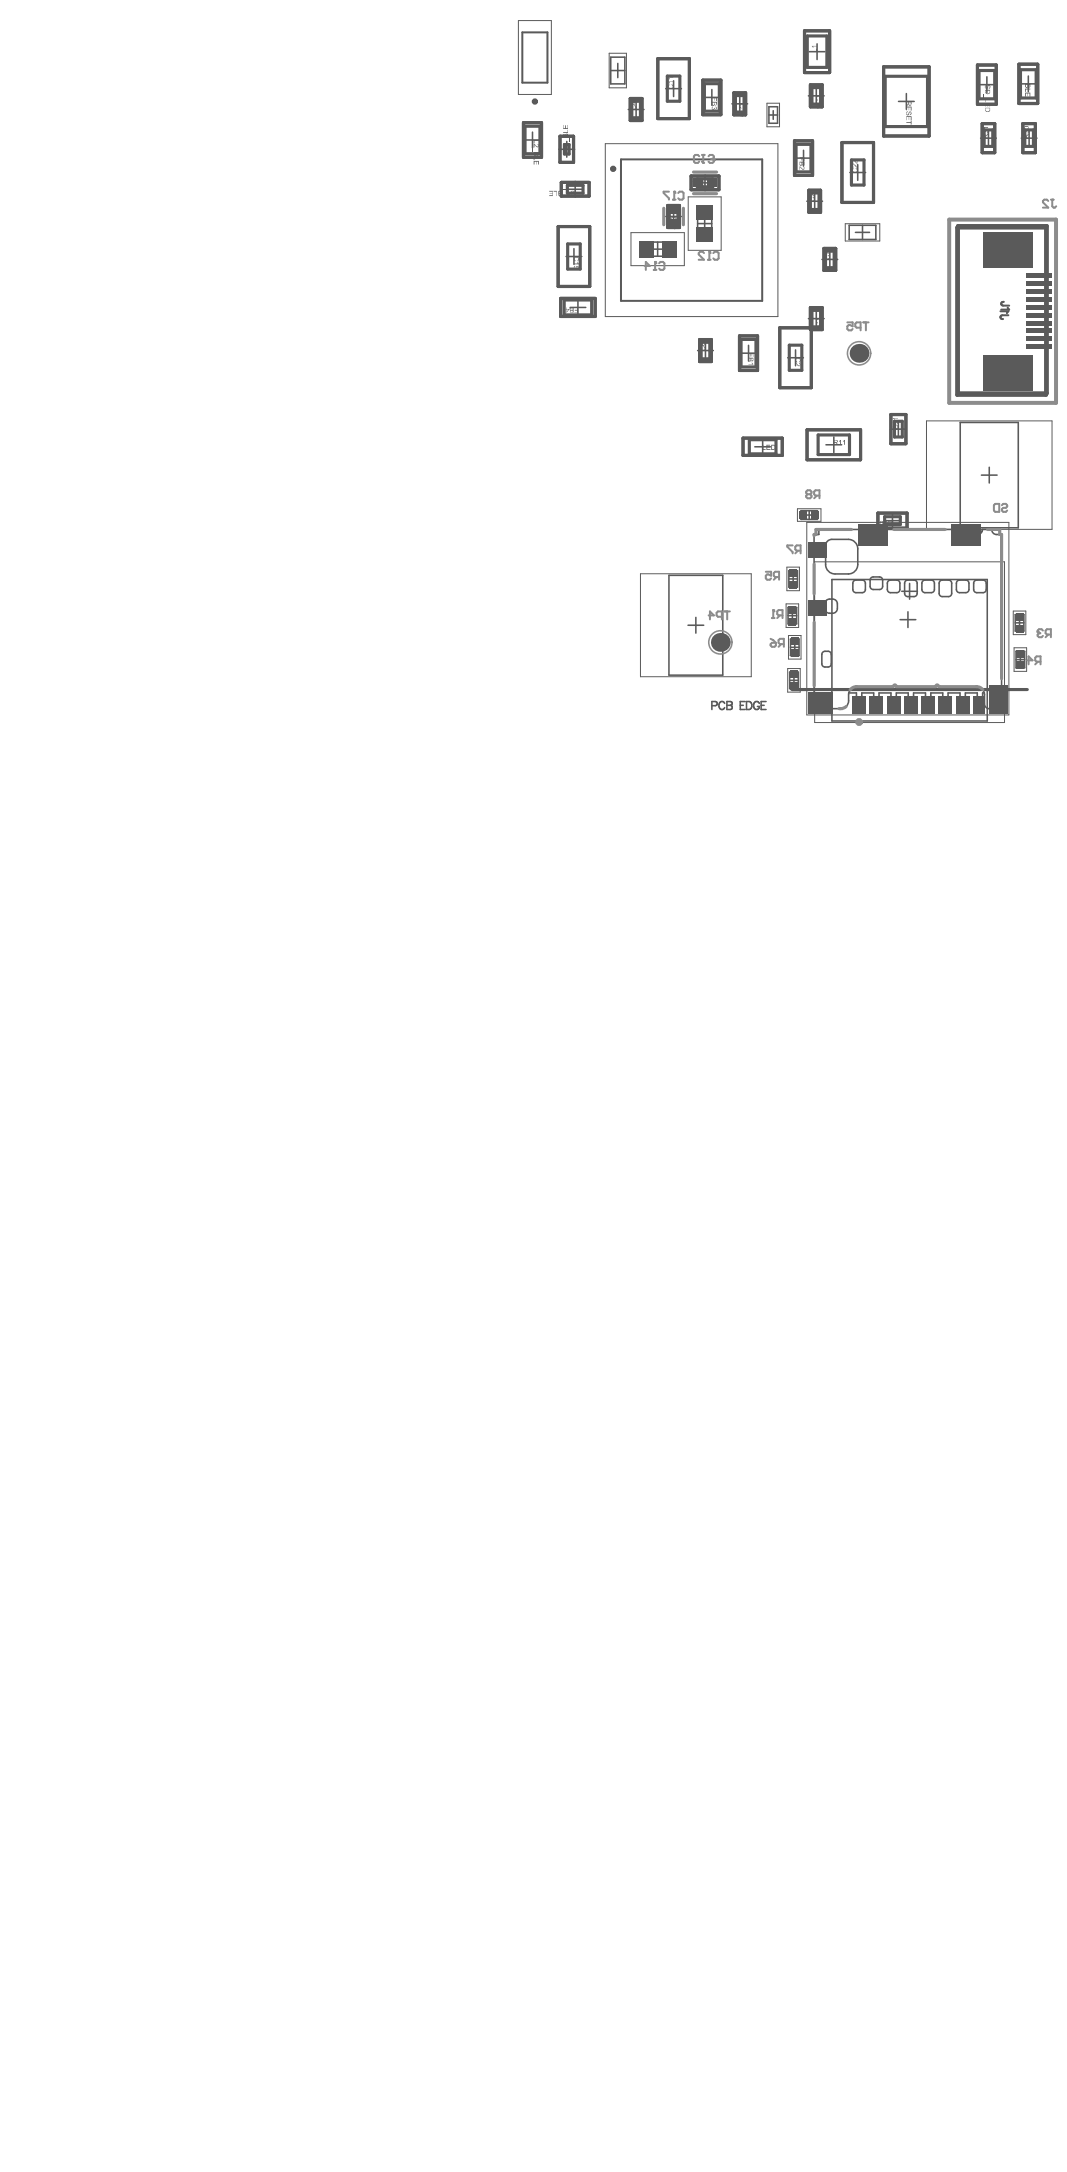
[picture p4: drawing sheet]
<svg xmlns="http://www.w3.org/2000/svg" width="226mm" height="460mm" viewBox="0 0 226 460" stroke-linecap="round" stroke-linejoin="round" font-family="sans-serif">
<g fill="none" stroke="#5a5a5a" stroke-width=".21">
<path d="M109.7 4.4h7v15.6h-7zM128.9 11.3h3.7v7.3h-3.7zM128.1 30.4h36.5v36.6h-36.5zM162.3 21.8h2.6v5h-2.6zM133.5 49.2h11.3v7h-11.3zM145.6 41.7h7v11.3h-7zM178.9 47.4h7.3v3.6h-7.3zM196 89.1h26.6v22.9h-26.6zM168.7 107.7h5v2.6h-5zM170.7 110.6h42.8v40.7h-42.8zM172.4 118.9h40.2v34h-40.2zM135.5 121.4h23.5v21.8h-23.5z"/>
<path d="M166.3 127.8h2.7v5h-2.7zM166.5 120h2.7v5h-2.7zM166.8 134.5h2.7v5h-2.7zM214.4 129.3h2.7v5h-2.7zM214.6 137.1h2.6v5h-2.6zM166.7 141.5h2.6v5h-2.6z"/>
</g>
<g fill="none" stroke="#5a5a5a" stroke-width=".33">
<path d="M129.2 14.9h3M129.2 12.1h3v5.7h-3zM130.7 13.4v3M140.9 18.8h3.3M142.5 17.1v3.3M150.6 19v3.3M171.2 10.9h3.4M172.7 18.6v3.3M172.9 9.3v3.3M191.8 19.8v3.3M207.2 17.9h3.3M208.8 16.3v3.3"/>
<path d="M215.9 17.7h3.4M217.6 16.1v3.3M111 29.6h3.3M112.7 28v3.3M118.3 31.6h3.3M119.9 29.9v3.4M121.7 38.4v3.3M132.9 23.2h3.4M134.6 21.5v3.3M147.5 38.7h3.3M149 20.6h3.3M149.2 37v3.4"/>
<path d="M154.9 22h3.3M156.5 20.3v3.3M162.7 24.3h1.8M162.7 22.6h1.8v3.5h-1.8zM163.6 23.4v1.9M168.4 33.5h3.3M170 31.8v3.3M171.1 20.3h3.3M179.8 36.5h3.4M181.5 34.8v3.4M190.1 21.5h3.3M207.5 29.2h3.3"/>
<path d="M209.2 27.6v3.3M216.1 29.2h3.3M217.8 27.6v3.3M119.8 54.3h3.3M120.1 40.1h3.3M121.4 52.6v3.3M136.3 51.2h5.7v3h-5.7zM137.7 52.7h3M139.2 51.2v3M140.9 45.8h3.3M142.5 44.2v3.3M147.6 47.3h3"/>
<path d="M147.6 44.5h3v5.6h-3zM149.1 45.8v3M170.7 42.6h3.3M172.4 40.9v3.4M173.9 54.9h3.4M175.6 53.2v3.4M179.7 47.7h5.6v3h-5.6zM181 49.2h3M182.5 47.7v3M120.6 65.1h3.4M122.3 63.4v3.3M147.6 74.2h3.3"/>
<path d="M149.3 72.5v3.4M156.7 74.7h3.3M158.4 73.1v3.3M166.7 75.7h3.3M168.3 74v3.4M171.1 67.4h3.3M172.7 65.8v3.3M159.7 94.6h3.3M161.4 92.9v3.3M174.8 94.1h3.3M176.4 92.5v3.3M188.4 90.8h3.4"/>
<path d="M190.1 89.2v3.3M203.2 89.4h12.3v22.3h-12.3zM209.3 98.9v3.3M169.5 108.1h3.5v1.8h-3.5zM170.3 109h1.8M171.2 108.1v1.8M173.3 112.1v1h-1v36.9h5.6a1.66 1.66 0 0 0 1.7-1.7 2.48 2.48 0 0 1 .8-2.8l.8-.2h7.8a.33 .33 0 0 1 .3-.3 .33 .33 0 0 1 .4 .3M175.2 114.4l.8-.3h3.5a1.99 1.99 0 0 1 2 2v3.4a1.99 1.99 0 0 1-2 2h-2.8a1.99 1.99 0 0 1-2-2v-4l.1-.4zM182.6 112.1h23.9v.9a.9 .9 0 0 0 1-.1 .9 .9 0 0 0 .4-.8h3.6v1M182.6 112.8v-.7h-9.9v1M187.2 110.2h3.3M188.9 108.5v3.3"/>
<path d="M206.5 112.5h1.3M207.7 100.6h3.3M209.9 112.1a1 1 0 0 0 1 1h1v36.9h-2.6a1 1 0 0 1-1-1v-2a1.66 1.66 0 0 0-1.6-1.7h-8.1a.33 .33 0 0 0-.3-.3 .33 .33 0 0 0-.3 .3h-8.3M141.6 121.8h11.3v21.1h-11.3zM145.6 132.3h3.3M147.2 130.7v3.3M166.8 130.3h1.8M166.8 128.5h1.8v3.5h-1.8zM166.9 122.5h1.8M166.9 120.8h1.8v3.5h-1.8zM167.3 137h1.8M167.3 135.2h1.8v3.5h-1.8z"/>
<path d="M167.7 129.4v1.8M167.8 121.6v1.8M168.2 136.1v1.8M174.1 138a1.28 1.28 0 0 1 1.7 .2l.1 2.3a.67 .67 0 0 1-.7 .7h-.6a.66 .66 0 0 1-.7-.7v-2zM174.8 127.1a1.61 1.61 0 0 1 2.3 .3 1.98 1.98 0 0 1-.5 2.3 1.35 1.35 0 0 1-2.1-.9v-1zM176 122.6h32.9v30h-32.9zM180.7 123l.4-.2h1.4a.66 .66 0 0 1 .6 .6v1.4a.66 .66 0 0 1-.6 .6h-1.4a.66 .66 0 0 1-.6-.6v-1.4zM184.3 122.3l.5-.2h1.3a.67 .67 0 0 1 .7 .7v1.3a.67 .67 0 0 1-.7 .7h-1.3a.67 .67 0 0 1-.7-.7v-1.3zM188 123l.4-.2h1.4a.66 .66 0 0 1 .6 .6v1.4a.66 .66 0 0 1-.6 .6h-1.4a.66 .66 0 0 1-.6-.6v-1.4zM190.5 131.1h3.3M190.8 125.1h3.3M191.6 123l.5-.2h1.3a.66 .66 0 0 1 .7 .6v2.2a.66 .66 0 0 1-.7 .7h-1.3a.66 .66 0 0 1-.7-.7v-2.2z"/>
<path d="M192.1 129.5v3.3M192.5 123.5v3.3M195.3 123l.4-.2h1.4a.66 .66 0 0 1 .6 .6v1.4a.67 .67 0 0 1-.6 .6h-1.4a.66 .66 0 0 1-.6-.6v-1.4zM198.9 123l.5-.2h1.3a.66 .66 0 0 1 .7 .6v2.2a.66 .66 0 0 1-.7 .7h-1.3a.66 .66 0 0 1-.7-.7v-2.2zM202.6 123l.4-.2h1.4a.66 .66 0 0 1 .6 .6v1.4a.66 .66 0 0 1-.6 .6h-1.4a.66 .66 0 0 1-.6-.6v-1.4zM206.2 123l.5-.2h1.3a.66 .66 0 0 1 .7 .6v1.4a.67 .67 0 0 1-.7 .6h-1.3a.66 .66 0 0 1-.7-.6v-1.4zM214.8 131.8h1.9M214.8 130.1h1.9v3.5h-1.9zM215 139.6h1.8M215 137.8h1.8v3.5h-1.8zM215.7 130.9v1.8M215.9 138.7v1.8"/>
<path d="M167.1 144h1.8M167.1 142.2h1.8v3.5h-1.8zM168 143.1v1.8M179.6 146.7h1.6v3.1h1.2v-3.1h2.5v3.1h1.1v-3.1h2.5v3.1h1.2v-3.1h2.5v3.1h1.1v-3.1h2.5v3.1h1.2v-3.1h2.5v3.1h1.1v-3.1h2.5v3.1h1.2v-3.1h2.5v3.1h1.1v-3.1h.4"/>
</g>
<path d="M110.5 6.8h5.3v10.7h-5.3zM131.4 33.7h29.9v30h-29.9z" fill="none" stroke="#5a5a5a" stroke-width=".42"/>
<g fill="none" stroke="#5a5a5a" stroke-width=".66">
<path d="M146.2 37.3h5.9v2.9h-5.9zM141.3 43.5h2.5v4.7h-2.5z"/>
<circle cx="113.2" cy="21.5" r=".33"/>
<circle cx="129.7" cy="35.7" r=".33"/>
</g>
<g fill="#5a5a5a">
<path d="M142.1 46a.59 .59 0 0 1 .7-.1 .59 .59 0 0 1 .2 .7l-.2 .2-.1-.2a.31 .31 0 0 0 .2-.3 .31 .31 0 0 0-.4-.2h-.1a.32 .32 0 0 0-.3 .2 .32 .32 0 0 0 .2 .3l-.1 .2-.3-.3z"/>
<path d="M142.2 47.1h.2l-.2 .2 .8 .1h-1.1z"/>
<path d="M142.1 47.8h.2l-.2 .2 .1 .3 .3-.2a.23 .23 0 0 0 .2 .3 .23 .23 0 0 0 .3-.2 .23 .23 0 0 0-.2-.3v-.2a.36 .36 0 0 1 .2 .5 .36 .36 0 0 1-.5 .2l-.1-.1a.29 .29 0 0 1-.4 0 .29 .29 0 0 1 .1-.5z"/>
<path d="M148.4 38.3a.54 .54 0 0 1 .7 .5 .54 .54 0 0 1-.8 .4l-.1-.2h.2a.35 .35 0 0 0 .4 .2 .35 .35 0 0 0 .2-.4l-.1-.2a.31 .31 0 0 0-.2-.2 .31 .31 0 0 0-.3 .1h-.2z"/>
<path d="M147.6 38.2l.3 .2v.2l-.2-.2v.9z"/>
<path d="M146.5 38.3h.8l-.6 .1 .2 .2 .2 .7h-.2l-.1-.5z"/>
</g>
<g fill="none" stroke="#5a5a5a" stroke-width=".66">
<path d="M139.2 12.4h6.7v12.7h-6.7zM148.7 17h3.8v7.3h-3.8zM155.3 19.6h2.5v4.7h-2.5zM170.2 6.5h5.4v8.9h-5.4zM171.5 18h2.5v4.6h-2.5zM187 14.1h9.6v14.7h-9.6zM206.8 13.8h4v8.3h-4zM215.6 13.6h4v8.3h-4zM110.8 26h3.8v7.3h-3.8zM118.5 28.8h2.9v5.6h-2.9zM118.8 38.6h5.9v2.9h-5.9zM133.4 20.8h2.4v4.7h-2.4z"/>
<path d="M168.1 29.8h3.8v7.3h-3.8zM178.2 30.2h6.6v12.6h-6.6zM207.8 26.2h2.7v6.1h-2.7zM216.4 26.2h2.7v6.1h-2.7zM118.1 47.9h6.7v12.7h-6.7zM171.1 40.3h2.5v4.6h-2.5zM174.3 52.6h2.5v4.6h-2.5zM118.6 63.2h7.3v3.8h-7.3zM148 71.9h2.5v4.6h-2.5zM156.5 71.1h3.8v7.3h-3.8zM165 69.4h6.7v12.7h-6.7zM171.5 65.1h2.5v4.7h-2.5z"/>
<path d="M157.2 92.7h8.3v3.7h-8.3zM170.8 91h11.3v6.3h-11.3zM188.5 87.7h3.2v6.2h-3.2zM185.8 108.6h6.1v3.2h-6.1z"/>
</g>
<g fill="#5a5a5a">
<path d="M189.2 89.9l.1 .2a.39 .39 0 0 0-.1 .5 .39 .39 0 0 0 .6 .1l.1-.2a.26 .26 0 0 0 .1-.3 .26 .26 0 0 0-.3-.1v-.2a.51 .51 0 0 1 .3 .7 .51 .51 0 0 1-.7 .2 .51 .51 0 0 1-.4-.4 .51 .51 0 0 1 .3-.5z"/>
<path d="M189.1 89.1l.3 .1a.37 .37 0 0 1 .6 .1 .37 .37 0 0 1-.2 .5v-.2a.22 .22 0 0 0 .1-.3 .22 .22 0 0 0-.3-.1 .22 .22 0 0 0-.1 .3l-.3-.3-.1 .4 .2 .1h-.2a.22 .22 0 0 1-.2-.3 .22 .22 0 0 1 .2-.2z"/>
<path d="M188.9 88.5l1.1 .1h-.8l.1 .1-.1 .1z"/>
<path d="M188 110.3a.57 .57 0 0 1 .8 .5 .57 .57 0 0 1-.9 .4l.1-.2a.38 .38 0 0 0 .5 .1 .38 .38 0 0 0 0-.6 .38 .38 0 0 0-.5 0l-.2 .1z"/>
<path d="M187.1 110.3h.6v.2h-.1a.24 .24 0 0 0-.4-.1 .24 .24 0 0 0-.1 .3 .24 .24 0 0 0 .4 .1v.1a.18 .18 0 0 0-.3 0 .18 .18 0 0 0 .1 .3 .18 .18 0 0 0 .3-.2l.1 .1a.3 .3 0 0 1-.4 .2 .3 .3 0 0 1-.1-.4l-.1-.1z"/>
<path d="M161.3 94.1h.2v1h.5v.1h-.7z"/>
<path d="M162.2 94.1h.7v.2h-.5v.3h.5l-.5 .1v.4h.6v.1h-.8z"/>
<path d="M119.2 31.5h.9l.1-.6v.7z"/>
<path d="M119.2 30.3h1v.2h-.9l.2 .1-.1 .2z"/>
<path d="M120.4 29.2l.1 .9z"/>
<path d="M119.2 28h.9l.1-.5v.6h-1z"/>
<path d="M119.2 26.5l.1 .6h.3v-.6h.2v.6h.3l.1-.6v.8h-1z"/>
<path d="M171.8 10.8h.9v-.5h.2v.7h-1.1z"/>
<path d="M171.8 9.7l1.1 .1h-.9l.1 .2-.1 .1z"/>
<path d="M112.9 29.7h1.1v.1h-.9v.5h-.2z"/>
<path d="M112.9 30.4l.5 .4a.24 .24 0 0 0 .2 .2 .24 .24 0 0 0 .3-.1 .24 .24 0 0 0-.1-.3l-.1-.1a.32 .32 0 0 1 .3 .3 .32 .32 0 0 1-.3 .4 .32 .32 0 0 1-.3-.4l-.3-.2v.6h-.2z"/>
<path d="M112.7 31.2l.1 .9z"/>
<path d="M112.9 33.2h1.1v.2h-.9v.5h-.2z"/>
<path d="M112.9 34.1h1.1v.7h-.1v-.6h-.4v.6l-.1-.6h-.3v.6h-.2z"/>
<path d="M180.5 35.7l.2-.1v.1a.39 .39 0 0 0-.1 .6 .39 .39 0 0 0 .6 0 .39 .39 0 0 0 0-.6l-.1-.1a.51 .51 0 0 1 .1 .8 .51 .51 0 0 1-.8-.2l-.1-.3z"/>
<path d="M180.5 34.8l.2-.1 .3 .2 .3 .4 .1-.6v.8l-.4-.3a.3 .3 0 0 0-.2-.3 .3 .3 0 0 0-.3 .1l.2 .5-.4-.3z"/>
<path d="M180.5 34l.5 .1 .2 .4 .2-.5v.6l-.4-.3a.3 .3 0 0 0-.2-.2 .3 .3 0 0 0-.3 0l.2 .5-.4-.3z"/>
<path d="M120.9 40.4a.57 .57 0 0 1 .8 .6 .57 .57 0 0 1-.8 .4l-.1-.2a.42 .42 0 0 0 .5 .1 .42 .42 0 0 0 .2-.6 .42 .42 0 0 0-.6-.1v.2l-.2-.1z"/>
<path d="M120.1 40.4h.2v.8l.2-.1-.3 .4z"/>
<path d="M119 40.1h.8v.1h-.8z"/>
<path d="M117.1 40.4h.7v1.1l-.1-.9h-.6z"/>
<path d="M116.2 40.4h.8v1.1h-.8v-.2h.7v-.3h-.6l.6-.1v-.3h-.7z"/>
<path d="M177.8 93.1h.2v1h-.2v-.8l-.3 .2z"/>
<path d="M178.6 93.1h.2v1h-.2v-.8l-.2 .2z"/>
<path d="M208.2 27.5l.3 .2 .1-.2 .5 .1v.5h-.3a.23 .23 0 0 0 .2-.2 .23 .23 0 0 0-.3-.2 .23 .23 0 0 0-.1 .3l-.4-.3-.1 .4h.2v.1l-.2-.1a.32 .32 0 0 1-.1-.3 .32 .32 0 0 1 .2-.3z"/>
<path d="M208 26.9h1.1v.1h-.9l.2 .2-.2 .1z"/>
<path d="M122.1 65.1h.2v1.1h-.8l.6-.1v-.4h-.5v-.1h.5z"/>
<path d="M191.8 22.6h1.1v.8h-.2v-.7h-.3v.6l-.1-.6h-.4l-.1 .7z"/>
<path d="M192 23.6h.1l-.1 .1a.23 .23 0 0 0-.2 .3 .23 .23 0 0 0 .3 .2 .23 .23 0 0 0 .2-.3v-.1a.34 .34 0 0 1 .5-.1 .34 .34 0 0 1 0 .6l-.3 .1 .2-.2a.21 .21 0 0 0 .1-.3 .21 .21 0 0 0-.3-.1l-.1 .1a.36 .36 0 0 1-.4 .5 .36 .36 0 0 1-.2-.6z"/>
<path d="M191.8 24.6h1.1v.8h-.2v-.6h-.3v.6l-.1-.6h-.4l-.1 .6z"/>
<path d="M191.8 25.9h.9v-.4h.2v.9h-.2v-.4h-.9z"/>
<path d="M208.6 18l.2-.1v.2a.27 .27 0 0 0-.3 .3 .27 .27 0 0 0 .4 .2l.1-.3a.3 .3 0 0 1 .3-.3 .3 .3 0 0 1 .3 .3l-.1 .4-.3 .1v-.2h.2a.21 .21 0 0 0 .1-.3 .21 .21 0 0 0-.3 0l-.1 .1a.35 .35 0 0 1-.5 .3 .35 .35 0 0 1-.1-.5z"/>
<path d="M208.1 19.9l.1 1z"/>
<path d="M208.5 21h1h-.9l-.1 .6z"/>
<path d="M208.5 21.8h1v.8l-.1-.6h-.3v.6l-.1-.6h-.4l-.1 .6z"/>
<path d="M172.9 67.5h.1a.53 .53 0 0 1 .7 .2 .53 .53 0 0 1-.2 .7v-.1a.42 .42 0 0 0-.2-.7 .42 .42 0 0 0-.5 .5l.3 .3a.54 .54 0 0 1-.2-.9z"/>
<path d="M172.7 69h.9l-.2-.2 .1-.2 .3 .4z"/>
<path d="M168.5 75.8h.1a.53 .53 0 0 1 .7 .2 .53 .53 0 0 1-.2 .7v-.1a.42 .42 0 0 0-.2-.8 .42 .42 0 0 0-.5 .6l.3 .3a.54 .54 0 0 1-.2-.9z"/>
<path d="M168.3 76.8l.5 .3a.3 .3 0 0 0 .2 .3 .3 .3 0 0 0 .3-.1v-.2l-.2-.1 .1-.2 .2 .4-.3 .4-.7-.6-.1 .6z"/>
<path d="M133.6 22.3l.2 .1a.42 .42 0 0 0 .1 .7 .42 .42 0 0 0 .5-.5l-.2-.4a.53 .53 0 0 1 .3 .7 .53 .53 0 0 1-.7 .3l-.4-.4z"/>
<path d="M148.3 73.3h.1v.1a.39 .39 0 0 0 0 .6 .39 .39 0 0 0 .6 0 .39 .39 0 0 0-.1-.6v-.1a.51 .51 0 0 1 .1 .8 .51 .51 0 0 1-.8-.2l-.1-.3z"/>
<path d="M174.7 54v.2a.39 .39 0 0 0 0 .5 .39 .39 0 0 0 .6 .1l.1-.2a.26 .26 0 0 0 0-.3 .26 .26 0 0 0-.2-.1v-.2a.51 .51 0 0 1 .1 .9 .51 .51 0 0 1-.8-.3l-.1-.3z"/>
<path d="M174.5 53.2l.5 .3 .5 .1v.1l-.9-.4-.1 .5z"/>
<path d="M156.7 22.1h.1a.53 .53 0 0 1 .7 .2 .53 .53 0 0 1-.2 .7v-.2a.42 .42 0 0 0-.2-.7 .42 .42 0 0 0-.5 .5l.3 .4a.54 .54 0 0 1-.2-.9z"/>
<path d="M156.5 23.5h.9l-.2-.2 .1-.1 .3 .4z"/>
<path d="M141.5 17.9l.2-.1v.2a.39 .39 0 0 0 0 .6 .39 .39 0 0 0 .5 0 .39 .39 0 0 0 0-.6l-.1-.2a.51 .51 0 0 1 .2 .9 .51 .51 0 0 1-.9-.3v-.2z"/>
<path d="M141.4 17.2l1 .1h-.8l.2 .2-.1 .2z"/>
<path d="M141.4 16.4l1 .1h-.8l.2 .1-.1 .2z"/>
<path d="M121.4 54.5a.59 .59 0 0 1 .8-.1 .59 .59 0 0 1 .3 .7l-.3 .2 .1-.2a.43 .43 0 0 0-.2-.6 .43 .43 0 0 0-.6 .3l.3 .5-.4-.2z"/>
<path d="M121.4 55.8h.9l-.2-.2 .2-.1 .2 .4h-1.1z"/>
<path d="M121.5 56.3h.2a.27 .27 0 0 0-.2 .2 .27 .27 0 0 0 .2 .3l.3-.1v-.4l.5 .1v.6l-.1-.6h-.4a.36 .36 0 0 1-.1 .5 .36 .36 0 0 1-.5-.1 .36 .36 0 0 1 .1-.5z"/>
<path d="M172.9 20.4h.1a.53 .53 0 0 1 .7 .2 .53 .53 0 0 1-.2 .7v-.2a.42 .42 0 0 0-.2-.7 .42 .42 0 0 0-.5 .6l.3 .3a.54 .54 0 0 1-.2-.9z"/>
<path d="M172.7 21.8h.9l-.2-.2 .1-.1 .3 .4z"/>
<path d="M171.4 41.7h.1v.1a.39 .39 0 0 0 0 .6 .39 .39 0 0 0 .6 0 .39 .39 0 0 0 0-.6l-.1-.1a.51 .51 0 0 1 .1 .8 .51 .51 0 0 1-.8-.2l-.1-.3z"/>
<path d="M171.4 40.9l.1-.1 .4 .2 .3 .4 .1-.6v.8l-.4-.4a.3 .3 0 0 0-.2-.2 .3 .3 0 0 0-.3 .1l.1 .5-.3-.4z"/>
<path d="M171.2 40.2l1.1 .1h-.8l.1 .2-.1 .1z"/>
<path d="M158.4 74.8h1v.7l-.1-.5h-.3v.5h-.2v-.5h-.4z"/>
<path d="M158.4 77.1h.8l-.1-.2v-.2l.3 .4z"/>
<path d="M169.2 33.3h1v.8l-.1-.6h-.3v.5h-.2v-.5h-.4z"/>
<path d="M169.2 35.2l.5 .4a.23 .23 0 0 0 .3 .2 .23 .23 0 0 0 .1-.3 .23 .23 0 0 0-.2-.2v-.1a.35 .35 0 0 1 .3 .4 .35 .35 0 0 1-.4 .3 .35 .35 0 0 1-.3-.3l-.2-.2-.1 .5z"/>
<path d="M150.6 20.6h1.1v.8h-.1v-.6h-.4l-.1 .5v-.5h-.5z"/>
<path d="M150.7 22.6h.2a.27 .27 0 0 0-.2 .2 .27 .27 0 0 0 .2 .3h.2v-.3l.2 .3a.22 .22 0 0 0 .3-.2 .22 .22 0 0 0-.2-.3 .32 .32 0 0 1 .3 .4 .32 .32 0 0 1-.6 .1 .32 .32 0 0 1-.5 .1 .32 .32 0 0 1 .1-.6z"/>
<path d="M216.9 18.8h1.1v.1h-.9v.5h-.2z"/>
<path d="M216.9 19.6h1.1v.9h-.2v-.7h-.3v.6l-.1-.6h-.3v.7h-.2z"/>
<path d="M216.8 27.5l.3 .2 .1-.2 .5 .1v.5h-.3a.23 .23 0 0 0 .2-.2 .23 .23 0 0 0-.3-.2 .23 .23 0 0 0-.1 .3l-.4-.3v.4h.1v.1l-.1-.1a.32 .32 0 0 1-.2-.3 .32 .32 0 0 1 .2-.3z"/>
<path d="M186.4 110.4l-.1 .5a.25 .25 0 0 0 .3 .3 .25 .25 0 0 0 .1-.4 .28 .28 0 0 0 0-.4 .28 .28 0 0 0-.3 0zM186.3 110.3a.57 .57 0 0 1 .6 .4 .57 .57 0 0 1-.3 .7 .79 .79 0 0 1-.3-1.1z"/>
<path d="M163.4 94.3v.8h.2a.38 .38 0 0 0 .4-.4 .38 .38 0 0 0-.4-.4zM163.2 94.1h.4a.55 .55 0 0 1 .5 .6 .55 .55 0 0 1-.5 .5h-.4z"/>
<path d="M119.3 28.5v.5h.3v-.4zM119.8 28.5l-.1 .5h.4v-.4zM119.3 28.4l.4 .1 .1-.2a.34 .34 0 0 1 .4 .4v.5h-1z"/>
<path d="M113.5 32.4l.1 .4h.3v-.4zM113.1 32.4v.2a.18 .18 0 0 0 .2 .3 .18 .18 0 0 0 .1-.3v-.2zM112.9 32.2h1.1v.6l-.1 .2h-.3l-.1-.2-.1 .2h-.4z"/>
<path d="M118.2 41.1v.2h.5v-.3zM118.2 40.6v.3h.5v-.3zM118.2 40.4h.6v1.1l-.6-.1-.1-.2 .1-.2-.1-.1v-.3z"/>
<path d="M176.5 93.2v.3h.4a.18 .18 0 0 0 .2-.1 .18 .18 0 0 0-.2-.2zM176.4 93.1h.5a.31 .31 0 0 1 .4 .3 .31 .31 0 0 1-.4 .3l.5 .4h-.2l-.3-.4h-.4l-.1 .4z"/>
<path d="M208.2 28.6l-.1 .6h.4v-.6zM208.1 28.5a.25 .25 0 0 1 .4-.1 .25 .25 0 0 1 .1 .3l.5-.4v.2l-.4 .3v.4h.4h-1.1z"/>
<path d="M120.8 65.7a.19 .19 0 0 0-.1 .3 .19 .19 0 0 0 .2 .1h.3v-.4zM120.8 65.2a.19 .19 0 0 0-.1 .3 .19 .19 0 0 0 .2 .1h.3v-.4zM120.6 65.1h.8v1.1h-.5a.28 .28 0 0 1-.3-.2 .28 .28 0 0 1 .1-.3l-.2-.1z"/>
<path d="M119.9 65.5v.5l.4-.5zM119.8 65.1l.1 .3h.5l-.5 .8-.1-.7h-.1l.1-.1z"/>
<path d="M192.4 21.6v.5l.2 .1 .1-.6zM191.8 21.5h1.1v.6l-.2 .2a.25 .25 0 0 1-.3 .1 .25 .25 0 0 1-.1-.3l-.5 .4v-.2l.4-.3v-.4h-.4z"/>
<path d="M208.6 19.2v.2a.43 .43 0 0 0 .4 .4 .43 .43 0 0 0 .4-.4v-.2zM208.5 19h1v.4a.51 .51 0 0 1-.5 .6 .51 .51 0 0 1-.5-.6z"/>
<path d="M208.6 22.9v.3a.42 .42 0 0 0 .4 .4 .42 .42 0 0 0 .4-.4v-.3zM208.5 22.8h1v.4a.51 .51 0 0 1-.5 .5 .51 .51 0 0 1-.5-.5z"/>
<path d="M133.7 21.7l.5 .4v-.4zM133.4 21.6l.9-.1 .2 .1v.1h-.2l-.1 .5-.8-.5z"/>
<path d="M148.3 72.5h.1v.2a.25 .25 0 0 0 0 .3 .25 .25 0 0 0 .3 0 .35 .35 0 0 1 .1-.6 .35 .35 0 0 1 .5 .4 .62 .62 0 0 1-.6 .4 .62 .62 0 0 1-.6-.4zM148.6 72.8a.25 .25 0 0 0 .5 0 .25 .25 0 0 0-.5 0z"/>
<path d="M156.7 24.1a.33 .33 0 0 0 .1 .4 .33 .33 0 0 0 .4 0 .25 .25 0 0 0 .3-.3 .25 .25 0 0 0-.5-.1zM156.6 24l.4-.1a.36 .36 0 0 1 .5 .2 .36 .36 0 0 1-.2 .5 .43 .43 0 0 1-.6 0 .43 .43 0 0 1-.1-.5z"/>
<path d="M172.8 22.3a.54 .54 0 0 1 .6-.1 .54 .54 0 0 1 .3 .5l-.2 .2 .1-.2a.25 .25 0 0 0-.1-.3 .25 .25 0 0 0-.3 0 .32 .32 0 0 1 0 .5 .32 .32 0 0 1-.5-.3zM172.9 22.6a.23 .23 0 0 0 .4 0 .23 .23 0 0 0-.4 0z"/>
<path d="M159 75.9v.2a.17 .17 0 0 0 .1 .2 .17 .17 0 0 0 .2-.2v-.2zM158.5 75.9v.2a.18 .18 0 0 0 .1 .3 .18 .18 0 0 0 .2-.3v-.2zM158.4 75.7h1v.5a.26 .26 0 0 1-.2 .3 .26 .26 0 0 1-.3-.2 .22 .22 0 0 1-.2 .3 .22 .22 0 0 1-.2-.2z"/>
<path d="M169.8 34.4v.2a.18 .18 0 0 0 .1 .3 .18 .18 0 0 0 .2-.3v-.2zM169.3 34.4v.3a.18 .18 0 0 0 .2 .2 .18 .18 0 0 0 .1-.3v-.2zM169.2 34.2h1v.5a.28 .28 0 0 1-.2 .3 .28 .28 0 0 1-.3-.1l-.1 .1a.28 .28 0 0 1-.3 0 .28 .28 0 0 1-.1-.4z"/>
<path d="M151.2 21.7v.3a.18 .18 0 0 0 .2 .2 .18 .18 0 0 0 .2-.2v-.3zM150.7 21.7v.4a.22 .22 0 0 0 .3 .1 .22 .22 0 0 0 .1-.2v-.3zM150.6 21.6h1.1l-.1 .5a.28 .28 0 0 1-.2 .2 .28 .28 0 0 1-.3-.1l-.2 .2a.26 .26 0 0 1-.3-.1 .26 .26 0 0 1 0-.3z"/>
<path d="M217.6 17.9v.5h.2v-.5zM217.1 17.9v.5h.2l.1-.5zM216.9 17.7h1.1v.7l-.2 .2-.3-.2-.1 .2h-.3l-.2-.2z"/>
<path d="M216.8 28.6v.6h.3v-.6zM216.7 28.5h.1a.25 .25 0 0 1 .3-.1 .25 .25 0 0 1 .1 .3l.5-.4v.2l-.4 .3v.4h.4h-1.1z"/>
<path d="M216.8 26.9v.3l.5 .1a.25 .25 0 0 0 .3-.3 .25 .25 0 0 0-.4-.1zM216.8 26.7h.7l.3 .3a.68 .68 0 0 1-1.2 0z"/>
</g>
<g fill="none" stroke="#5a5a5a" stroke-width=".66">
<path d="M139.2 12.4h6.7v12.7h-6.7zM141.2 16.1h2.7v5.3h-2.7zM148.7 17h3.8v7.3h-3.8zM149.1 17.7h3.1v5.8h-3.1zM155.3 19.6h2.5v4.7h-2.5zM170.2 6.5h5.4v8.9h-5.4zM170.8 7.6h4.2v6.7h-4.2zM171.5 18h2.5v4.6h-2.5zM171.8 18.5h1.8v3.5h-1.8zM187 14.1h9.6v14.7h-9.6zM187.3 16.1h9v10.7h-9zM206.8 13.8h4v8.3h-4z"/>
<path d="M207.2 14.9h3.3v6h-3.3zM215.6 13.6h4v8.3h-4zM215.9 14.8h3.4v5.9h-3.4zM110.8 26h3.8v7.3h-3.8zM111.1 26.7h3.2v5.8h-3.2zM118.5 28.8h2.9v5.6h-2.9zM118.8 38.6h5.9v2.9h-5.9zM119.4 30.6h1v2h-1zM120.1 39.2h3.3v1.7h-3.3zM133.4 20.8h2.4v4.7h-2.4zM133.7 21.4h1.8v3.5h-1.8zM146.2 37.3h5.9v2.9h-5.9z"/>
<path d="M147.5 37.9h3.3v1.6h-3.3zM155.6 20.2h1.8v3.5h-1.8zM168.1 29.8h3.8v7.3h-3.8zM168.4 30.6h3.2v5.8h-3.2zM178.2 30.2h6.6v12.6h-6.6zM180.2 33.8h2.6v5.4h-2.6zM207.8 26.2h2.7v6.1h-2.7zM208.2 27.5h1.9v3.5h-1.9zM216.4 26.2h2.7v6.1h-2.7zM216.8 27.5h1.9v3.5h-1.9zM118.1 47.9h6.7v12.7h-6.7zM120.1 51.6h2.7v5.3h-2.7z"/>
<path d="M141.3 43.5h2.5v4.7h-2.5zM141.6 44.1h1.8v3.5h-1.8zM171.1 40.3h2.5v4.6h-2.5zM171.5 40.8h1.8v3.5h-1.8zM174.3 52.6h2.5v4.6h-2.5zM174.7 53.2h1.8v3.5h-1.8zM118.6 63.2h7.3v3.8h-7.3zM119.4 63.5h5.8v3.1h-5.8zM148 71.9h2.5v4.6h-2.5zM148.4 72.4h1.8v3.5h-1.8zM156.5 71.1h3.8v7.3h-3.8zM156.8 71.8h3.2v5.9h-3.2z"/>
<path d="M165 69.4h6.7v12.7h-6.7zM167 73h2.7v5.4h-2.7zM171.5 65.1h2.5v4.7h-2.5zM171.8 65.7h1.8v3.5h-1.8zM157.2 92.7h8.3v3.7h-8.3zM158.6 93.1h5.6v3h-5.6zM170.8 91h11.3v6.3h-11.3zM173.1 92.1h6.7v4.1h-6.7zM188.5 87.7h3.2v6.2h-3.2zM189.3 89.2h1.6v3.3h-1.6zM185.8 108.6h6.1v3.2h-6.1zM187.2 109.4h3.3v1.6h-3.3z"/>
<path d="M167.6 145.9h49.8"/>
</g>
<path d="M202.5 48.2h18.8v35.4h-18.8zM202.7 47.8h18.8v35.4h-18.8z" fill="none" stroke="#5a5a5a" stroke-width=".84"/>
<path d="M150.6 149.4h.8a.44 .44 0 0 0 .4-.5 .44 .44 0 0 0-.4-.4h-.8v1.7M153.3 148.9a.62 .62 0 0 0-.7-.4 .62 .62 0 0 0-.5 .6v.4a.62 .62 0 0 0 .5 .7 .62 .62 0 0 0 .7-.4M153.8 148.5h.7l.4 .1v.3l-.4 .4a.44 .44 0 0 1 .5 .4 .44 .44 0 0 1-.5 .5h-.7zM153.8 149.3h.7M156.6 149.3h.7M157.7 148.5h-1.1v1.7h1.1M158 148.5h.5a.9 .9 0 0 1 .6 .8 .9 .9 0 0 1-.6 .9h-.5zM160.7 148.9a.62 .62 0 0 0-.7-.4 .62 .62 0 0 0-.5 .6v.4a.6 .6 0 0 0 .6 .7 .6 .6 0 0 0 .6-.7h-.4M161.1 149.3h.6M162.1 148.5h-1v1.7h1" fill="none" stroke="#5a5a5a" stroke-width=".33"/>
<path d="M211.7 65.9h1.7l-.3 .4M212.4 63.9l-.5 .1v.4l.1 .2 1.5 .1M213.2 65.1l.3 .4h-1.6M213.4 66.7l-1.5 .1-.2 .2 .1 .4 .5 .1" fill="none" stroke="#5a5a5a" stroke-width=".42"/>
<g fill="none" stroke="#8c8c8c" stroke-width=".66">
<path d="M146.7 36.4h4.9M140.5 44.1v3.5M144.6 44.1v3.5M146.7 41h4.9M172.3 119.4v6.3M180.2 112.1h-7.5v1h-.4v.3M189.1 112.1h10.9M209 112.1h2.5v1h.4v30.6M172.3 131.7v13.5M177.5 150h.4M181.2 145.3h7.8M189.7 145.3h8.3"/>
<path d="M198.6 145.3h8.1"/>
</g>
<path d="M200.9 46.5h22.6v38.8h-22.6z" fill="none" stroke="#8c8c8c" stroke-width=".84"/>
<g fill="none" stroke="#8c8c8c" stroke-width=".42">
<path d="M179.3 68.2h1.1v.9l-.5-.3h-.3l-.3 .3v.5l.3 .3h.5l.3-.3M182.1 69.4h-.8l-.3-.3v-.6l.3-.3h.8v1.7M182.7 68.2h1.1M183.2 68.2v1.7M167.7 115.4h-1.1v.3l1.1 1.1v.3M168.8 116.6l-.5 .5M169.4 116.6h-.8l-.3-.3v-.6l.3-.3h.8v1.7M170.9 104.6l-.3-.3v-.3l.3-.2h.5l.3 .2v.3l-.3 .3M170.9 104.6l-.3 .3v.3l.3 .3h.5l.3-.3v-.3l-.3-.3M170.9 104.6h.5M172.8 104.9l-.5 .6M173.4 104.9h-.8l-.3-.3v-.6l.3-.2h.8v1.7"/>
<path d="M210.6 106.6h.8v1.7h-.8l-.3-.3v-1.1zM212 106.9l.3-.3h.5l.3 .3v.3l-.3 .3h-.5l-.3 .3v.2l.3 .3h.5l.3-.3M149.9 130.2h1.2l-.9-.8v1.7M152.8 130.5h-.9l-.3-.3v-.5l.3-.3h.9v1.7M153.3 129.4h1.1M153.9 129.4v1.7M162 121h1.2v.8l-.6-.2h-.3l-.3 .2v.6l.3 .3h.6l.3-.3M163.1 135.2l.5 .3 .6 .5M163.3 136h.9v.6l-.3 .3h-.6l-.2-.3v-.3zM164.3 122.1l-.6 .6M164.9 122.1h-.9l-.3-.3v-.5l.3-.3h.9v1.7M165.3 136.3l-.6 .6"/>
<path d="M165.9 136.3h-.9l-.3-.3v-.5l.3-.3h.9v1.7M217.4 139.8h1.1l-.9-.9v1.7M220.7 133.5l-.3-.3h-.6l-.2 .3v.2M221.8 134.3l-.6 .6M222.4 134.3h-.9l-.3-.3v-.5l.3-.3h.9v1.7M219.6 140l-.5 .6M220.2 140h-.9l-.2-.2v-.6l.2-.3h.9v1.7"/>
</g>
<circle cx="219.6" cy="133.7" r=".21" fill="#8c8c8c"/>
<path d="M163.3 130.8h.6M163.6 129.1v1.7M165 130.2l-.5 .6M165.6 130.2h-.9l-.2-.2v-.6l.2-.3h.9v1.7M219.6 133.7l.2 .3M219.8 134h.3M219.8 134l-.2 .3v.3l.2 .3h.6l.3-.3" fill="none" stroke="#8c8c8c" stroke-width=".42"/>
<circle cx="163.6" cy="129.1" r=".21" fill="#8c8c8c"/>
<path d="M142.4 42.3h.6M142.7 40.6v1.7M143.5 40.8l.3-.2h.6l.2 .2v1.2l-.2 .3h-.6l-.3-.3M221.8 42.5l-.3-.2h-.5l-.3 .2v.3l1.1 1.1h-1.1M222.4 42.3h.5M222.7 42.3v1.4l.2 .2h.3l.3-.2M163.6 129.1l.3 .3" fill="none" stroke="#8c8c8c" stroke-width=".42"/>
<circle cx="142.7" cy="40.6" r=".21" fill="#8c8c8c"/>
<path d="M138.3 57.1h.6M138.6 55.4v1.7M139.5 55.7l.2-.3h.6l.3 .3v1.1l-.3 .3h-.6l-.2-.3M141.5 40.6h-1.1v.2l1.1 1.2v.3M142.7 40.6l.3 .2" fill="none" stroke="#8c8c8c" stroke-width=".42"/>
<circle cx="138.6" cy="55.4" r=".21" fill="#8c8c8c"/>
<path d="M148 33.1l-.3-.3h-.6l-.3 .3v1.1l.3 .3h.6l.3-.3M148.5 32.8h.6M148.8 32.8v1.7M136.4 56.3h1.1l-.8-.9v1.7M138.6 55.4l.3 .3" fill="none" stroke="#8c8c8c" stroke-width=".42"/>
<circle cx="148.8" cy="34.5" r=".21" fill="#8c8c8c"/>
<path d="M148.5 34.2l.3 .3M151 33.9v.3l-.2 .3h-.6l-.3-.3" fill="none" stroke="#8c8c8c" stroke-width=".42"/>
<circle cx="151" cy="33.9" r=".21" fill="#8c8c8c"/>
<path d="M149.9 33.1l.3-.3h.6l.2 .3v.3l-.2 .2M150.5 33.6h.3M150.8 33.6l.2 .3M149.8 55h.6M150.1 53.3v1.7M150.9 53.6l.3-.3h.6l.3 .3v1.1l-.3 .3h-.6l-.3-.3" fill="none" stroke="#8c8c8c" stroke-width=".42"/>
<circle cx="150.1" cy="53.3" r=".21" fill="#8c8c8c"/>
<path d="M149 53.6l-.3-.3h-.6l-.3 .3v.2l1.2 1.2h-1.2M150.1 53.3l.3 .3" fill="none" stroke="#8c8c8c" stroke-width=".42"/>
<path d="M179 149.5l-.5 .4-.6 .1M181.2 145.3a1.66 1.66 0 0 0-1.3 .7M189 145.3a.33 .33 0 0 1 .3-.3 .33 .33 0 0 1 .4 .3M198 145.3a.33 .33 0 0 1 .3-.3 .33 .33 0 0 1 .3 .3M206.7 145.3a1.66 1.66 0 0 1 1.3 .7" fill="none" stroke="#8c8c8c" stroke-width=".66"/>
<circle cx="181.8" cy="152.8" r=".42" fill="none" stroke="#8c8c8c" stroke-width=".83"/>
<g fill="none" stroke="#8c8c8c" stroke-width=".33">
<circle cx="181.8" cy="74.8" r="2.46"/>
<circle cx="152.4" cy="135.9" r="2.46"/>
</g>
<g fill="#5a5a5a">
<path d="M205.9 147.3h2.5v3.7h-2.5z" fill-rule="evenodd"/>
<path d="M180.4 147.3h2.8v3.7h-2.8z" fill-rule="evenodd"/>
<path d="M171 114.7h4v3.3h-4z" fill-rule="evenodd"/>
<path d="M171 127h4v3.3h-4z" fill-rule="evenodd"/>
<path d="M181.5 110.9h6.3v4.5h-6.3z" fill-rule="evenodd"/>
<path d="M201.3 110.9h6.3v4.5h-6.3z" fill-rule="evenodd"/>
<path d="M209.3 145h3.8v6h-3.8z" fill-rule="evenodd"/>
<path d="M171 146.5h5.2v4.5h-5.2z" fill-rule="evenodd"/>
<path d="M198.6 147.3h2.9v3.7h-2.9z" fill-rule="evenodd"/>
<path d="M195 147.3h2.8v3.7h-2.8z" fill-rule="evenodd"/>
<path d="M184 147.3h2.9v3.7h-2.9z" fill-rule="evenodd"/>
<path d="M202.3 147.3h2.8v3.7h-2.8z" fill-rule="evenodd"/>
<path d="M187.7 147.3h2.8v3.7h-2.8z" fill-rule="evenodd"/>
<path d="M191.3 147.3h2.9v3.7h-2.9z" fill-rule="evenodd"/>
<path d="M217.3 72.9h5.3v1h-5.3z" fill-rule="evenodd"/>
<path d="M217.3 69.5h5.3v1h-5.3z" fill-rule="evenodd"/>
<path d="M217.3 66.2h5.3v1h-5.3z" fill-rule="evenodd"/>
<path d="M217.3 71.2h5.3v1h-5.3z" fill-rule="evenodd"/>
<path d="M217.3 67.9h5.3v1h-5.3z" fill-rule="evenodd"/>
<path d="M217.3 64.5h5.3v1h-5.3z" fill-rule="evenodd"/>
<path d="M217.3 62.9h5.3v1h-5.3z" fill-rule="evenodd"/>
<path d="M217.3 61.2h5.3v1h-5.3z" fill-rule="evenodd"/>
<path d="M217.3 59.5h5.3v1h-5.3z" fill-rule="evenodd"/>
<path d="M217.3 57.9h5.3v1h-5.3z" fill-rule="evenodd"/>
<path d="M208.2 49.2h10.4v7.4h-10.4z" fill-rule="evenodd"/>
<path d="M208.2 75.1h10.4v7.5h-10.4z" fill-rule="evenodd"/>
<path d="M167.3 144.4h1.4v1.7h-1.4z" fill-rule="evenodd"/>
<path d="M167.3 141.9h1.4v1.7h-1.4z" fill-rule="evenodd"/>
<path d="M171.8 108.3h1.5v1.5h-1.5z" fill-rule="evenodd"/>
<path d="M169.2 108.3h1.4v1.5h-1.4z" fill-rule="evenodd"/>
<path d="M146.7 37.8h2.1v1.9h-2.1z" fill-rule="evenodd"/>
<path d="M149.6 37.8h2v1.9h-2z" fill-rule="evenodd"/>
<path d="M147.4 43.3h3.5v3.2h-3.5z" fill-rule="evenodd"/>
<path d="M147.4 48.2h3.5v3.1h-3.5z" fill-rule="evenodd"/>
<path d="M141.7 43.8h1.7v1.4h-1.7z" fill-rule="evenodd"/>
<path d="M141.7 46.5h1.7v1.3h-1.7z" fill-rule="evenodd"/>
<path d="M135.2 51h3.1v3.5h-3.1z" fill-rule="evenodd"/>
<path d="M140 51h3.1v3.5h-3.1z" fill-rule="evenodd"/>
<path d="M167.4 137.4h1.5v1.7h-1.5z" fill-rule="evenodd"/>
<path d="M167.4 134.9h1.5v1.7h-1.5z" fill-rule="evenodd"/>
<path d="M215 129.7h1.5v1.7h-1.5z" fill-rule="evenodd"/>
<path d="M215 132.2h1.5v1.7h-1.5z" fill-rule="evenodd"/>
<path d="M215.2 140h1.5v1.7h-1.5z" fill-rule="evenodd"/>
<path d="M215.2 137.5h1.5v1.7h-1.5z" fill-rule="evenodd"/>
<path d="M166.9 128.2h1.5v1.7h-1.5z" fill-rule="evenodd"/>
<path d="M166.9 130.7h1.5v1.7h-1.5z" fill-rule="evenodd"/>
<path d="M167.1 123.1h1.5v1.5h-1.5z" fill-rule="evenodd"/>
<path d="M167.1 120.4h1.5v1.5h-1.5z" fill-rule="evenodd"/>
</g>
<g fill="#5a5a5a">
<circle cx="181.8" cy="74.8" r="1.99"/>
<circle cx="152.4" cy="135.9" r="1.99"/>
</g>
</svg>
